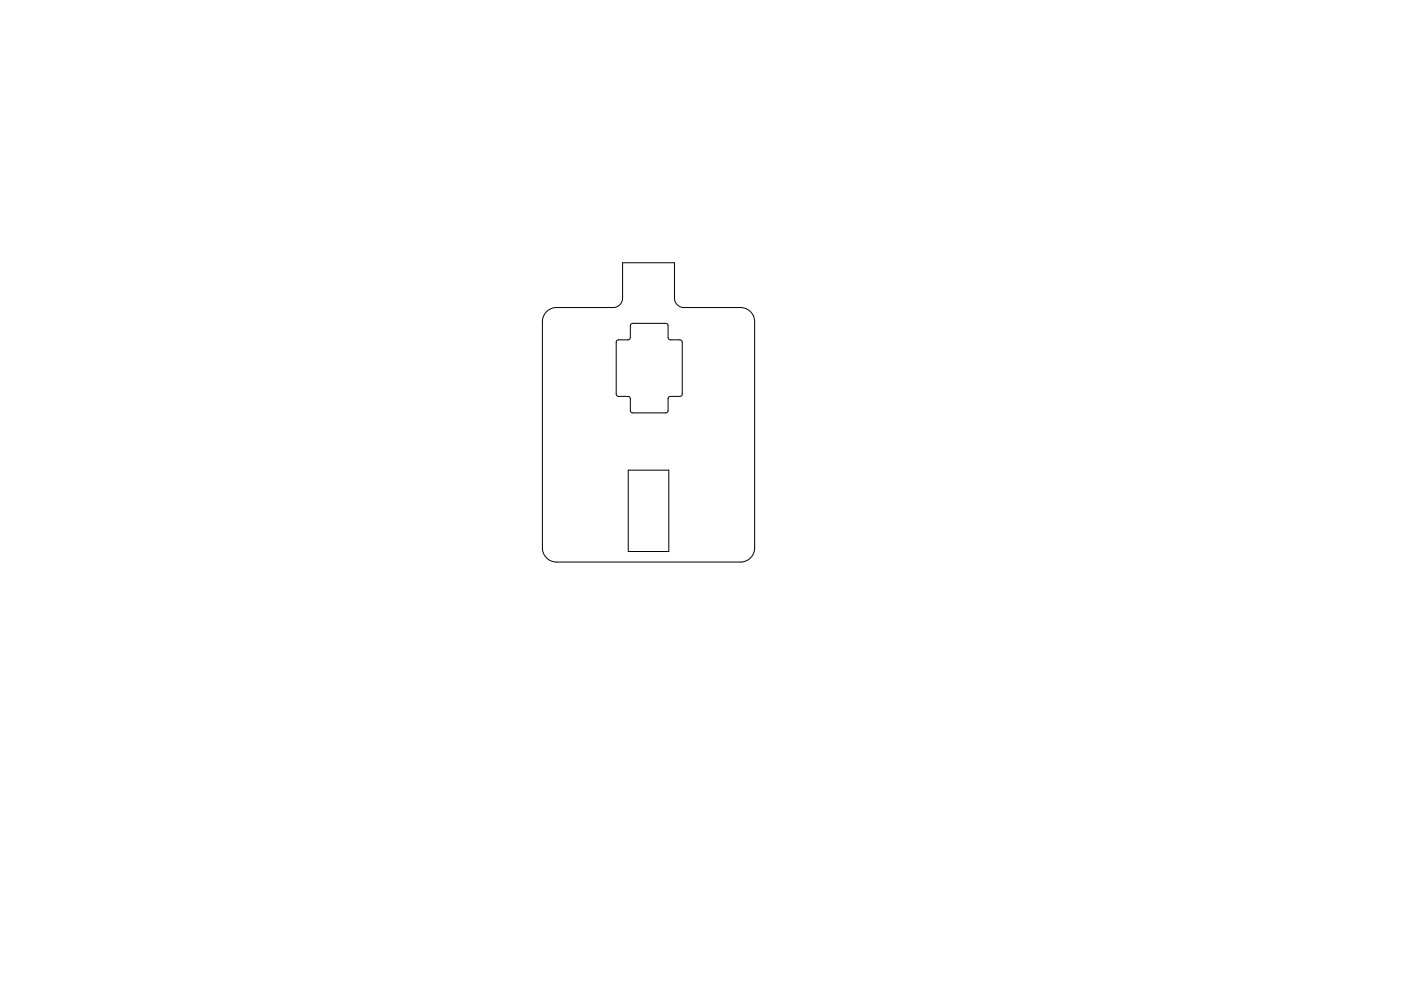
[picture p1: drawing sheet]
<svg xmlns="http://www.w3.org/2000/svg" width="297mm" height="210mm" viewBox="0 0 297 210" stroke-linecap="round" stroke-linejoin="round" font-family="sans-serif">
<path d="M115.9 66.1a3 3 0 0 1 2.1-.9h12a2 2 0 0 0 2-2v-7.5h11v7.5a2 2 0 0 0 2 2h12a3 3 0 0 1 3 3v48a3 3 0 0 1-3 3h-39a3 3 0 0 1-3-3v-48a3 3 0 0 1 .9-2.1zM133.8 68.7l.3-.1h7.2l.3 .4 .2 2.9 .3 .2h2.1l.4 .3v11.3l-.4 .4h-2.1l-.3 .2-.2 2.9-.3 .4h-7.3l-.3-.4-.2-2.9-.3-.2h-2.1l-.4-.3v-11.3l.4-.4h2.1l.3-.2 .1-2.8zM133.2 99.8h8.6v17.2h-8.6z" fill="none" stroke="#000" stroke-width=".21"/>
</svg>
